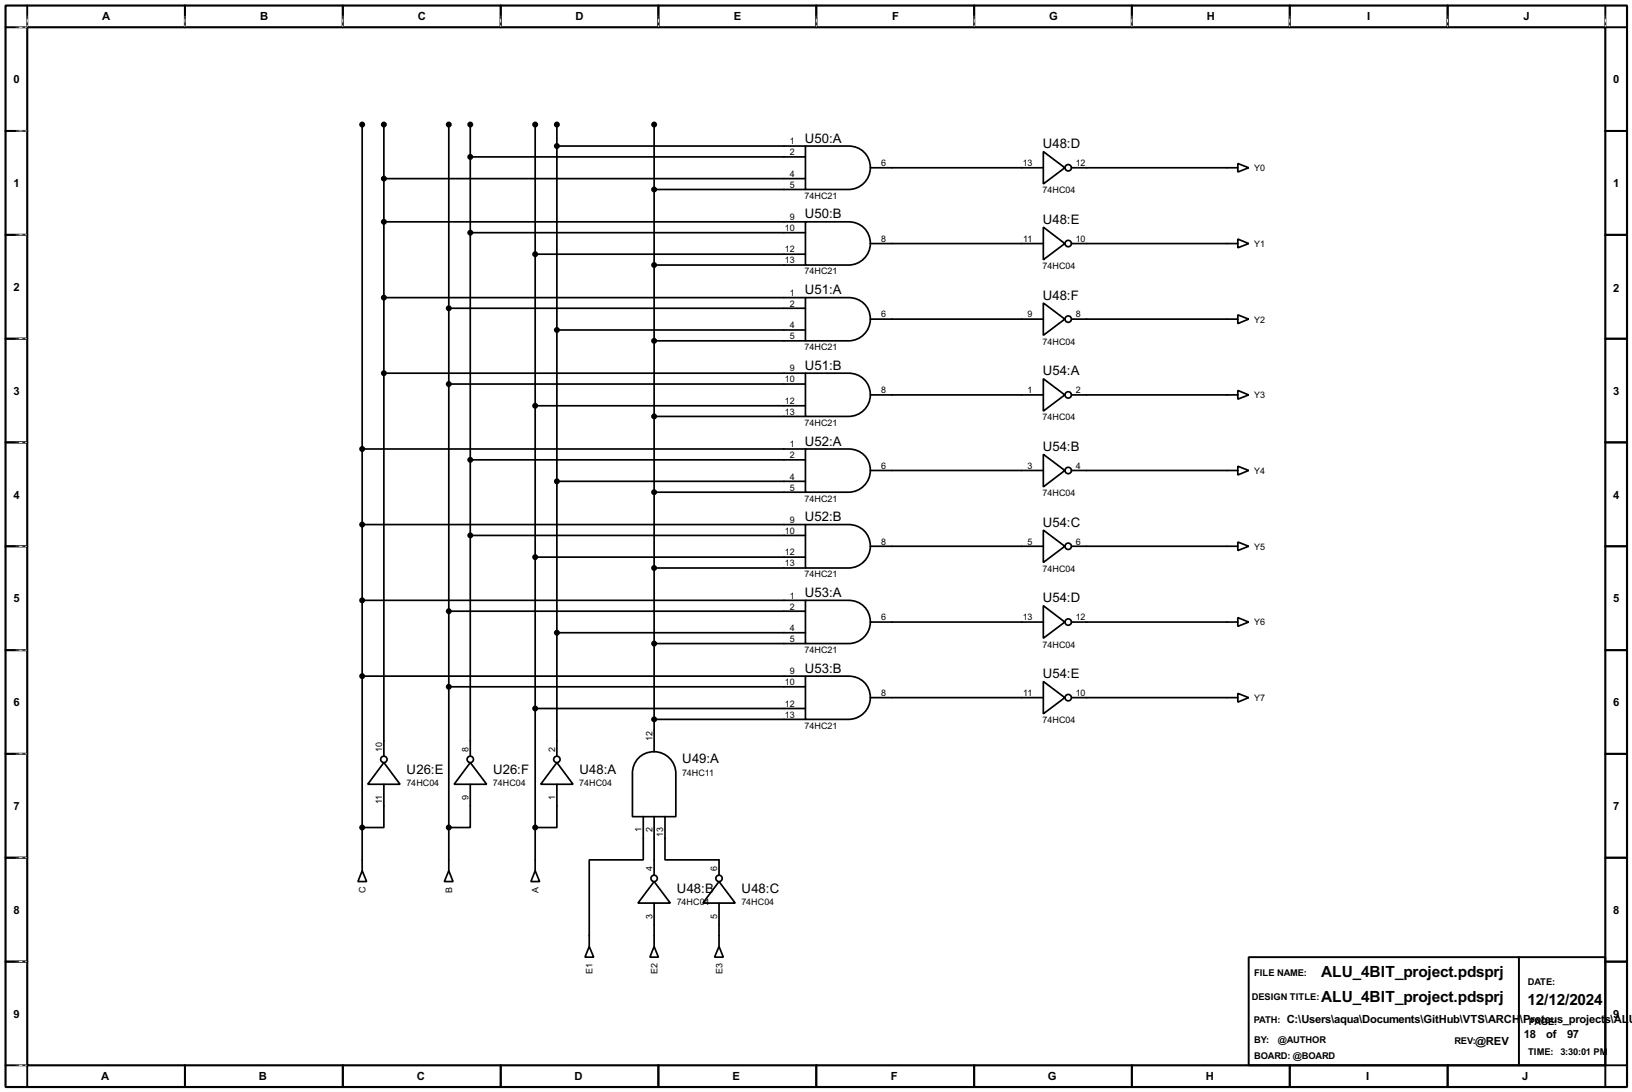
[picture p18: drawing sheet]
<svg xmlns="http://www.w3.org/2000/svg" width="383mm" height="256mm" viewBox="0 0 383 256" stroke-linecap="round" stroke-linejoin="round" font-family="sans-serif">
<defs><g id="words">
<g font-size="4.1">
<text x="310.5" y="229.5">ALU_4BIT_project.pdsprj</text>
<text x="310.5" y="235.4">ALU_4BIT_project.pdsprj</text>
<text x="359" y="236.1">12/12/2024</text>
</g>
<g font-size="3.5">
<text x="189.1" y="33.5">U50:A</text>
<text x="245" y="34.8">U48:D</text>
<text x="189.1" y="51.3">U50:B</text>
<text x="245" y="52.6">U48:E</text>
<text x="189.1" y="69.1">U51:A</text>
<text x="245" y="70.4">U48:F</text>
<text x="189.1" y="86.9">U51:B</text>
<text x="245" y="88.2">U54:A</text>
<text x="189.1" y="104.7">U52:A</text>
<text x="245" y="105.9">U54:B</text>
<text x="189.1" y="122.4">U52:B</text>
<text x="245" y="123.7">U54:C</text>
<text x="189.1" y="140.2">U53:A</text>
<text x="245" y="141.5">U54:D</text>
<text x="189.1" y="158">U53:B</text>
<text x="245" y="159.3">U54:E</text>
<text x="160.3" y="179.3">U49:A</text>
<text x="95.6" y="181.8">U26:E</text>
<text x="115.9" y="181.8">U26:F</text>
<text x="136.2" y="181.8">U48:A</text>
<text x="159.1" y="209.8">U48:B</text>
<text x="174.3" y="209.8">U48:C</text>
</g>
<g font-size="3">
<text x="24" y="4.6">A</text>
<text x="61.1" y="4.6">B</text>
<text x="98.2" y="4.6">C</text>
<text x="135.2" y="4.6">D</text>
<text x="172.4" y="4.6">E</text>
<text x="209.6" y="4.6">F</text>
<text x="246.5" y="4.6">G</text>
<text x="283.6" y="4.6">H</text>
<text x="321.2" y="4.6">I</text>
<text x="358" y="4.6">J</text>
<text x="3.2" y="19.5">0</text>
<text x="379.1" y="19.5">0</text>
<text x="3.2" y="44">1</text>
<text x="379.1" y="44">1</text>
<text x="3.2" y="68.4">2</text>
<text x="379.1" y="68.6">2</text>
<text x="3.2" y="92.7">3</text>
<text x="379.1" y="92.7">3</text>
<text x="3.2" y="117.1">4</text>
<text x="379.1" y="117.1">4</text>
<text x="3.2" y="141.5">5</text>
<text x="379.1" y="141.5">5</text>
<text x="3.2" y="165.9">6</text>
<text x="379.1" y="165.9">6</text>
<text x="3.2" y="190.3">7</text>
<text x="379.1" y="190.3">7</text>
<text x="3.2" y="214.7">8</text>
<text x="379.1" y="214.7">8</text>
<text x="3.2" y="239.1">9</text>
<text x="379.1" y="239.1">9</text>
<text x="302.3" y="240.4">C:\Users\aqua\Documents\GitHub\VTS\ARCH</text>
<text x="346.7" y="245.5">@REV</text>
<text x="357.2" y="240.4">\Proteus_projects\AL</text>
<text x="358.1" y="243.9">18</text>
<text x="363.3" y="243.9">of</text>
<text x="368.2" y="243.9">97</text>
<text x="382.7" y="240.4">U</text>
<text x="23.8" y="253.8">A</text>
<text x="60.8" y="253.8">B</text>
<text x="97.9" y="253.8">C</text>
<text x="135" y="253.8">D</text>
<text x="172.1" y="253.8">E</text>
<text x="209.3" y="253.8">F</text>
<text x="246.2" y="253.8">G</text>
<text x="283.3" y="253.8">H</text>
<text x="321" y="253.8">I</text>
<text x="357.7" y="253.8">J</text>
</g>
<g font-size="2.5">
<text x="294.7" y="229.3">FILE NAME:</text>
<text x="359" y="231.3">DATE:</text>
<text x="294.1" y="234.9">DESIGN TITLE:</text>
<text x="294.6" y="240.2">PATH:</text>
<text x="294.7" y="245">BY:</text>
<text x="300.3" y="245">@AUTHOR</text>
<text x="341.7" y="245.3">REV:</text>
<text x="359.2" y="240.7">PAGE:</text>
<text x="294.7" y="248.7">BOARD: @BOARD</text>
<text x="359" y="247.8">TIME: 3:30:01 PM</text>
</g>
<g font-size="2.4">
<text x="185.6" y="33.9">1</text>
<text x="185.6" y="36.4">2</text>
<text x="185.6" y="41.6">4</text>
<text x="207.1" y="39">6</text>
<text x="240.3" y="39">13</text>
<text x="252.8" y="39">12</text>
<text x="294.7" y="40.2">Y0</text>
<text x="185.6" y="44.1">5</text>
<text x="189.1" y="46.7">74HC21</text>
<text x="245" y="45.4">74HC04</text>
<text x="185.6" y="51.7">9</text>
<text x="184.4" y="54.3">10</text>
<text x="184.4" y="59.3">12</text>
<text x="207.1" y="56.8">8</text>
<text x="240.5" y="56.8">11</text>
<text x="252.8" y="56.8">10</text>
<text x="294.7" y="58">Y1</text>
<text x="184.4" y="61.9">13</text>
<text x="189.1" y="64.5">74HC21</text>
<text x="245" y="63.2">74HC04</text>
<text x="185.6" y="69.5">1</text>
<text x="185.6" y="72">2</text>
<text x="185.6" y="77.1">4</text>
<text x="207.1" y="74.6">6</text>
<text x="241.5" y="74.6">9</text>
<text x="252.8" y="74.6">8</text>
<text x="294.7" y="75.8">Y2</text>
<text x="185.6" y="79.7">5</text>
<text x="189.1" y="82.2">74HC21</text>
<text x="245" y="81">74HC04</text>
<text x="184.4" y="89.8">10</text>
<text x="185.6" y="87.3">9</text>
<text x="184.4" y="94.9">12</text>
<text x="207.1" y="92.4">8</text>
<text x="241.5" y="92.4">1</text>
<text x="252.8" y="92.4">2</text>
<text x="294.7" y="93.6">Y3</text>
<text x="184.4" y="97.4">13</text>
<text x="189.1" y="100">74HC21</text>
<text x="245" y="98.8">74HC04</text>
<text x="185.6" y="105.1">1</text>
<text x="185.6" y="107.6">2</text>
<text x="185.6" y="112.7">4</text>
<text x="207.1" y="110.1">6</text>
<text x="241.5" y="110.1">3</text>
<text x="252.8" y="110.1">4</text>
<text x="294.7" y="111.3">Y4</text>
<text x="185.6" y="115.2">5</text>
<text x="189.1" y="117.8">74HC21</text>
<text x="245" y="116.6">74HC04</text>
<text x="184.4" y="125.4">10</text>
<text x="185.6" y="122.8">9</text>
<text x="184.4" y="130.5">12</text>
<text x="207.1" y="127.9">8</text>
<text x="241.5" y="127.9">5</text>
<text x="252.8" y="127.9">6</text>
<text x="294.7" y="129.1">Y5</text>
<text x="184.4" y="133">13</text>
<text x="189.1" y="135.6">74HC21</text>
<text x="245" y="134.3">74HC04</text>
<text x="185.6" y="140.6">1</text>
<text x="185.6" y="143.2">2</text>
<text x="185.6" y="148.2">4</text>
<text x="207.1" y="145.7">6</text>
<text x="240.3" y="145.7">13</text>
<text x="252.8" y="145.7">12</text>
<text x="294.7" y="146.9">Y6</text>
<text x="185.6" y="150.8">5</text>
<text x="189.1" y="153.4">74HC21</text>
<text x="245" y="152.1">74HC04</text>
<text x="184.4" y="160.9">10</text>
<text x="185.6" y="158.4">9</text>
<text x="184.4" y="166">12</text>
<text x="207.1" y="163.5">8</text>
<text x="240.5" y="163.5">11</text>
<text x="252.8" y="163.5">10</text>
<text x="294.7" y="164.7">Y7</text>
<text x="184.4" y="168.6">13</text>
<text x="189.1" y="171.2">74HC21</text>
<text x="245" y="169.9">74HC04</text>
<text x="89.8" y="176.6" transform="rotate(-90 89.8 176.6)">10</text>
<text x="110.1" y="176.6" transform="rotate(-90 110.1 176.6)">8</text>
<text x="130.5" y="176.6" transform="rotate(-90 130.5 176.6)">2</text>
<text x="153.3" y="174" transform="rotate(-90 153.3 174)">12</text>
<text x="95.5" y="184.7">74HC04</text>
<text x="115.8" y="184.7">74HC04</text>
<text x="136.1" y="184.7">74HC04</text>
<text x="160.3" y="182.2">74HC11</text>
<text x="89.8" y="188.9" transform="rotate(-90 89.8 188.9)">11</text>
<text x="110.1" y="187.9" transform="rotate(-90 110.1 187.9)">9</text>
<text x="130.5" y="187.9" transform="rotate(-90 130.5 187.9)">1</text>
<text x="150.8" y="195.5" transform="rotate(-90 150.8 195.5)">1</text>
<text x="153.3" y="195.5" transform="rotate(-90 153.3 195.5)">2</text>
<text x="155.9" y="196.7" transform="rotate(-90 155.9 196.7)">13</text>
<text x="85.9" y="209.8" transform="rotate(-90 85.9 209.8)">C</text>
<text x="106.3" y="209.7" transform="rotate(-90 106.3 209.7)">B</text>
<text x="126.6" y="209.7" transform="rotate(-90 126.6 209.7)">A</text>
<text x="153.3" y="204.5" transform="rotate(-90 153.3 204.5)">4</text>
<text x="168.6" y="204.5" transform="rotate(-90 168.6 204.5)">6</text>
<text x="153.3" y="215.8" transform="rotate(-90 153.3 215.8)">3</text>
<text x="159" y="212.7">74HC04</text>
<text x="168.6" y="215.8" transform="rotate(-90 168.6 215.8)">5</text>
<text x="174.2" y="212.7">74HC04</text>
<text x="139.3" y="228.7" transform="rotate(-90 139.3 228.7)">E1</text>
<text x="154.5" y="228.7" transform="rotate(-90 154.5 228.7)">E2</text>
<text x="169.8" y="228.7" transform="rotate(-90 169.8 228.7)">E3</text>
</g>
</g></defs>
<path d="M1.3 1.3h381v254h-381zM6.4 6.4h370.8v243.8h-370.8z" fill="none" stroke="#000" stroke-width=".5"/>
<g fill="none" stroke="#000" stroke-width=".45">
<path d="M6.4 1.3v5.1h-5.1M43.5 1.3v5.1M80.6 1.3v5.1M117.7 1.3v5.1M154.7 1.3v5.1M191.8 1.3v5.1M228.9 1.3v5.1M266 1.3v5.1M303.1 1.3v5.1M340.2 1.3v5.1M377.2 1.3v5.1h5.1M1.3 30.8h5.1"/>
<path d="M377.2 30.8h5.1M1.3 55.2h5.1M377.2 55.2h5.1M1.3 79.6h5.1M377.2 79.6h5.1M1.3 103.9h5.1M377.2 103.9h5.1M1.3 128.3h5.1M377.2 128.3h5.1M1.3 152.7h5.1M377.2 152.7h5.1M1.3 177.1h5.1"/>
<path d="M377.2 177.1h5.1M1.3 201.5h5.1M377.2 201.5h5.1M1.3 225.9h5.1M293.4 224.8h83.8v25.4h-83.8zM356.9 224.8v25.4M377.2 225.9h5.1M1.3 250.2h5.1v5.1M43.5 250.2v5.1M80.6 250.2v5.1M117.7 250.2v5.1M154.7 250.2v5.1"/>
<path d="M191.8 250.2v5.1M228.9 250.2v5.1M266 250.2v5.1M303.1 250.2v5.1M340.2 250.2v5.1M382.3 250.2h-5.1v5.1"/>
</g>
<g fill="none" stroke="#fff" stroke-width=".23">
<path d="M3.9 6.4h2.3M6.4 3.9v2.3M43.5 3.9v2.3M80.6 3.9v2.3M117.7 3.9v2.3M154.7 3.9v2.3M191.8 3.9v2.3M228.9 3.9v2.3M266 3.9v2.3M303.1 3.9v2.3M340.2 3.9v2.3M377.2 3.9v2.3"/>
<path d="M3.9 30.8h2.3M3.9 55.2h2.3M3.9 79.6h2.3M3.9 103.9h2.3M3.9 128.3h2.3M3.9 152.7h2.3M3.9 177.1h2.3M3.9 201.5h2.3M3.9 225.9h2.3M3.9 250.2h2.3"/>
</g>
<g fill="none" stroke="#000" stroke-width=".23" stroke-dasharray=".5 1">
<path d="M3.9 6.4h2.3M6.4 3.9v2.3M43.5 3.9v2.3M80.6 3.9v2.3M117.7 3.9v2.3M154.7 3.9v2.3M191.8 3.9v2.3M228.9 3.9v2.3M266 3.9v2.3M303.1 3.9v2.3M340.2 3.9v2.3M377.2 3.9v2.3"/>
<path d="M3.9 30.8h2.3M3.9 55.2h2.3M3.9 79.6h2.3M3.9 103.9h2.3M3.9 128.3h2.3M3.9 152.7h2.3M3.9 177.1h2.3M3.9 201.5h2.3M3.9 225.9h2.3M3.9 250.2h2.3"/>
</g>
<g fill="none" stroke="#000" stroke-width=".4">
<path d="M85.1 29.3v175.2M90.2 29.3v148.3M105.5 29.3v175.2M110.5 29.3v148.3M110.5 36.9h78.8M125.8 29.3v175.2M130.9 29.3v148.3M130.9 34.3h58.4M153.7 29.3v147.3M189.3 34.3h10.1a5.1 5.1 0 0 1 5.1 5.1 5.1 5.1 0 0 1-5.1 5.1h-10.1zM204.5 39.4h40.7M245.2 35.6l5 3.8-5 3.8z"/>
<path d="M251.8 39.4h39.1M290.9 38.4l2.5 1-2.5 1zM90.2 42h99.1M90.2 52.1h99.1M110.5 54.7h78.8M125.8 59.7h63.5M153.7 44.5h35.6M189.3 52.1h10.1a5.1 5.1 0 0 1 5.1 5.1 5.1 5.1 0 0 1-5.1 5.1h-10.1zM204.5 57.2h40.7M245.2 53.4l5 3.8-5 3.8zM251.8 57.2h39.1M290.9 56.2l2.5 1-2.5 1z"/>
<path d="M90.2 69.9h99.1M105.5 72.4h83.8M130.9 77.5h58.4M153.7 62.3h35.6M189.3 69.9h10.1a5.1 5.1 0 0 1 5.1 5.1 5.1 5.1 0 0 1-5.1 5.1h-10.1zM204.5 75h40.7M245.2 71.2l5 3.8-5 3.8zM251.8 75h39.1M290.9 74l2.5 1-2.5 1zM90.2 87.7h99.1M105.5 90.2h83.8M125.8 95.3h63.5"/>
<path d="M153.7 80.1h35.6M153.7 97.8h35.6M189.3 87.7h10.1a5.1 5.1 0 0 1 5.1 5 5.1 5.1 0 0 1-5.1 5.1h-10.1zM204.5 92.8h40.7M245.2 89l5 3.8-5 3.8zM251.8 92.8h39.1M290.9 91.7l2.5 1.1-2.5 1zM85.1 105.5h104.2M110.5 108h78.8M130.9 113.1h58.4M153.7 115.6h35.6M189.3 105.5h10.1a5.1 5.1 0 0 1 5.1 5 5.1 5.1 0 0 1-5.1 5.1h-10.1z"/>
<path d="M204.5 110.5h40.7M245.2 106.7l5 3.8-5 3.9zM251.8 110.5h39.1M290.9 109.5l2.5 1-2.5 1.1zM85.1 123.2h104.2M110.5 125.8h78.8M125.8 130.9h63.5M153.7 133.4h35.6M189.3 123.2h10.1a5.1 5.1 0 0 1 5.1 5.1 5.1 5.1 0 0 1-5.1 5.1h-10.1zM204.5 128.3h40.7M245.2 124.5l5 3.8-5 3.8zM251.8 128.3h39.1"/>
<path d="M290.9 127.3l2.5 1-2.5 1zM85.1 141h104.2M85.1 158.8h104.2M105.5 143.6h83.8M130.9 148.6h58.4M153.7 151.2h35.6M189.3 141h10.1a5.1 5.1 0 0 1 5.1 5.1 5.1 5.1 0 0 1-5.1 5.1h-10.1zM189.3 158.8h10.1a5.1 5.1 0 0 1 5.1 5.1 5.1 5.1 0 0 1-5.1 5.1h-10.1zM204.5 146.1h40.7M245.2 142.3l5 3.8-5 3.8zM251.8 146.1h39.1M290.9 145.1l2.5 1-2.5 1z"/>
<path d="M90.2 179.1l3.8 5.1h-7.6zM105.5 161.3h83.8M110.5 179.1l3.9 5.1h-7.7zM125.8 166.4h63.5M130.9 179.1l3.8 5.1h-7.6zM150.3 177.8a5.2 5.2 0 0 1 5.5-.8 5.2 5.2 0 0 1 3 4.7v10.1h-10.2v-10.1a5.1 5.1 0 0 1 1.7-3.9zM153.7 169h35.6M204.5 163.9h40.7M245.2 160.1l5 3.8-5 3.8zM251.8 163.9h39.1M290.9 162.9l2.5 1-2.5 1zM90.2 184.2v10.2h-5.1"/>
<path d="M110.5 184.2v10.2h-5M130.9 184.2v10.2h-5.1M151.2 191.8v10.2h-12.7v20.3M153.7 191.8v13.7M156.3 191.8v10.2h12.7v3.5M85.1 204.5l1.1 2.6h-2.1zM105.5 204.5l1 2.6h-2.1zM125.8 204.5l1 2.6h-2zM153.7 207.1l3.8 5h-7.6zM153.7 212.1v10.2M169 207.1l3.8 5h-7.6zM169 212.1v10.2"/>
<path d="M138.5 222.3l1 2.5h-2zM153.7 222.3l1 2.5h-2zM169 222.3l1 2.5h-2.1z"/>
<circle cx="251" cy="39.4" r=".75"/>
<circle cx="251" cy="57.2" r=".75"/>
<circle cx="251" cy="75" r=".75"/>
<circle cx="251" cy="92.8" r=".75"/>
<circle cx="251" cy="110.5" r=".75"/>
<circle cx="251" cy="128.3" r=".75"/>
<circle cx="251" cy="146.1" r=".75"/>
<circle cx="90.2" cy="178.4" r=".75"/>
<circle cx="110.5" cy="178.4" r=".75"/>
<circle cx="130.8" cy="178.4" r=".75"/>
<circle cx="251" cy="163.9" r=".75"/>
<circle cx="153.7" cy="206.3" r=".75"/>
<circle cx="168.9" cy="206.3" r=".75"/>
</g>
<g fill="#000" stroke="#000" stroke-width=".4">
<circle cx="85.1" cy="29.3" r=".5"/>
<circle cx="90.2" cy="29.3" r=".5"/>
<circle cx="105.4" cy="29.3" r=".5"/>
<circle cx="110.5" cy="29.3" r=".5"/>
<circle cx="110.5" cy="36.9" r=".5"/>
<circle cx="125.7" cy="29.3" r=".5"/>
<circle cx="130.8" cy="34.3" r=".5"/>
<circle cx="130.8" cy="29.3" r=".5"/>
<circle cx="153.7" cy="29.3" r=".5"/>
<circle cx="90.2" cy="52.1" r=".5"/>
<circle cx="90.2" cy="42" r=".5"/>
<circle cx="110.5" cy="54.7" r=".5"/>
<circle cx="125.7" cy="59.7" r=".5"/>
<circle cx="153.7" cy="44.5" r=".5"/>
<circle cx="90.2" cy="69.9" r=".5"/>
<circle cx="105.4" cy="72.4" r=".5"/>
<circle cx="130.8" cy="77.5" r=".5"/>
<circle cx="153.7" cy="62.3" r=".5"/>
<circle cx="90.2" cy="87.7" r=".5"/>
<circle cx="105.4" cy="90.2" r=".5"/>
<circle cx="125.7" cy="95.3" r=".5"/>
<circle cx="153.7" cy="97.8" r=".5"/>
<circle cx="153.7" cy="80.1" r=".5"/>
<circle cx="85.1" cy="105.5" r=".5"/>
<circle cx="110.5" cy="108" r=".5"/>
<circle cx="130.8" cy="113.1" r=".5"/>
<circle cx="153.7" cy="115.6" r=".5"/>
<circle cx="85.1" cy="123.2" r=".5"/>
<circle cx="110.5" cy="125.8" r=".5"/>
<circle cx="125.7" cy="130.9" r=".5"/>
<circle cx="153.7" cy="133.4" r=".5"/>
<circle cx="85.1" cy="141" r=".5"/>
<circle cx="85.1" cy="158.8" r=".5"/>
<circle cx="105.4" cy="143.6" r=".5"/>
<circle cx="130.8" cy="148.6" r=".5"/>
<circle cx="153.7" cy="151.2" r=".5"/>
<circle cx="105.4" cy="161.3" r=".5"/>
<circle cx="125.7" cy="166.4" r=".5"/>
<circle cx="153.7" cy="169" r=".5"/>
<circle cx="85.1" cy="194.4" r=".5"/>
<circle cx="105.4" cy="194.4" r=".5"/>
<circle cx="125.7" cy="194.4" r=".5"/>
</g>
<use href="#words"/>
</svg>
